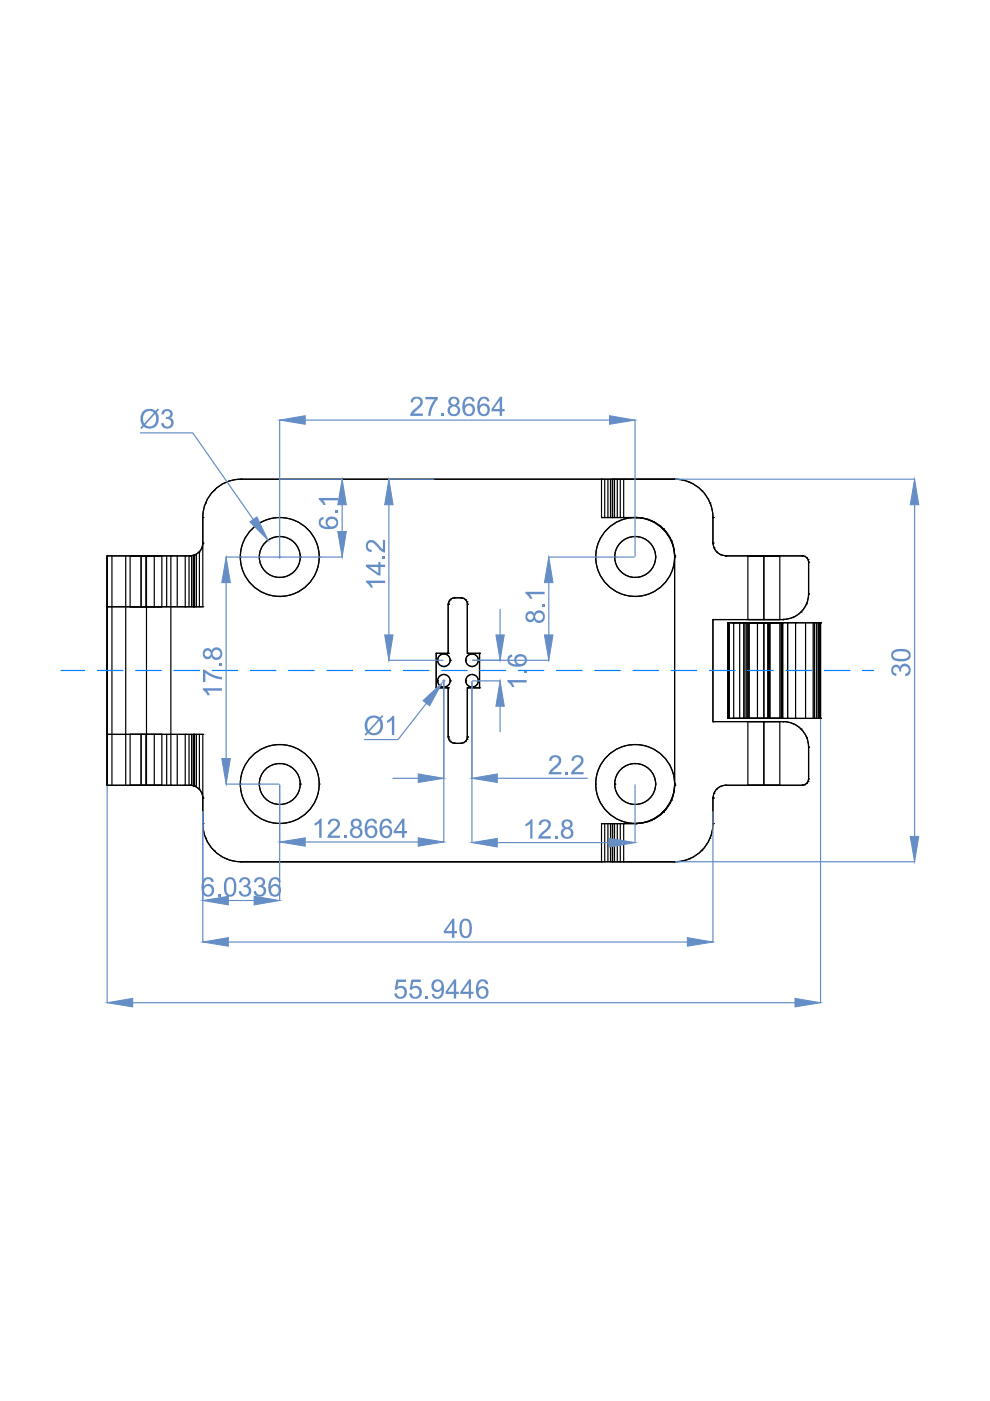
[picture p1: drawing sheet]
<svg xmlns="http://www.w3.org/2000/svg" width="210mm" height="297mm" viewBox="0 0 210 297" stroke-linecap="round" stroke-linejoin="round" font-family="sans-serif">
<g fill="none" stroke="#000" stroke-width=".25">
<path d="M154.3 132v20.3M154.4 132v20.3M154.5 132h-.2h19.6M154.5 132h3.2v20.3h-3.2zM154.5 132h.1M154.5 132v20.3M154.6 132h.1M154.6 132v20.3M155.6 132v20.3M156.8 132v20.3M157.7 132h1.1M157.7 132h.1"/>
<path d="M157.9 132v20.3M158.2 132v20.3M158.6 132h6.7zM158.6 132v20.3M158.8 132h4v20.3h-4zM158.8 132h.1M158.8 132v20.3M160.6 132v20.3M162 132h.1M162 132v20.3M162.8 132h.2v20.3h-.2M162.8 132h.1"/>
<path d="M162.8 132v20.3M162.9 132v20.3M163 132v20.3M163 132h.1M163 132h3M163.2 132h-8h13.5M163.2 132v20.3M163.2 132v20.3h-8h11.8M163.2 132h.1M165.3 132v20.3M165.6 132h.1M165.6 132v20.3"/>
<path d="M165.7 132v20.3M165.8 132v20.3M165.9 132h-.3v20.3M165.9 132l.1 20.3zM165.9 132h.1M165.9 132v20.3M166 132h.1M167 132v20.3h1.7v-20.3M167 132h.1M167 132v20.3M168.7 132h5.3v20.3h-5.3M168.7 132h.1"/>
<path d="M170.8 132v20.3M172.4 132v20.3M172.7 132h.1M172.7 132v20.3M173.1 132v20.3M173.5 132v20.3M173.8 132v20.3M173.9 132h.1M174 132l-.1 20.3M174 132h.1M174 132v20.3M154.5 152.3h-.2h.3"/>
<path d="M154.5 152.3h.1M154.6 152.3h19.4M154.6 152.3h.1M157.7 152.3h1.1M157.7 152.3h.1M158.6 152.3h6.7zM158.8 152.3h.1M162 152.3h.1M162.8 152.3h.1M163 152.3h.1M163 152.3h3M163.2 152.3h.1"/>
<path d="M165.6 152.3h.1M165.9 152.3h.1M165.9 152.3h-.2M166 152.3h.1M167 152.3h.1M168.7 152.3h.1M172.7 152.3h.1M173.9 152.3h.1M173.9 152.3v-20.3v20.3M174 152.3h.1"/>
</g>
<g fill="none" stroke="#000" stroke-width=".25">
<path d="M22.7 117.9h13.5M22.7 117.9h7.2v10.8h-7.2M22.7 117.9v48.6zM22.7 117.9h.1M22.7 117.9v48.6M23.7 117.9v48.6M26.7 117.9v48.6M27.6 117.9h6.7zM27.6 117.9v10.8M29.9 117.9h10.4M29.9 117.9h.1M29.9 117.9v10.8"/>
<path d="M31 117.9h.1M31 117.9v10.8M31.1 117.9v48.6M32.7 117.9v10.8M34.3 117.9v10.8M35.3 117.9v10.8M36.2 117.9h.1M37.6 117.9v10.8M39.3 117.9h.1M39.3 117.9v10.8M40.1 117.9v10.8M40.3 117.9h-4.1v48.6h4.1"/>
<path d="M40.3 117.9h.1M40.6 117.8v10.9M41 117.8v10.9M41.1 117.7l-.8 .2M41.1 117.7h.1M41.1 117.7v11M41.3 117.7v11M41.3 117.6h.1M41.6 117.5v11.2M42.2 117.1h.1M42.3 117v11.7M42.8 116.2h.1"/>
<path d="M43 115.1a2.69 2.69 0 0 1-2.7 2.7M43 115.1v13.6h-1.9v-11a2.76 2.76 0 0 0 1.9-2.6zM43 115.1h.1M43 109.7h.1M43 109.7v5.4M43.6 106.6h.1M45.4 104h.1M48 102.2h.1M50.9 118.1h.1M51.1 101.6h91.9h-13.1M51.1 101.6h.1M51.1 101.6h76.4"/>
<path d="M51.1 101.6a8.1 8.1 0 0 0-8.1 8.1M55 118.1h.1M59.3 109.7h.1M59.3 113.8h.1M63.6 118.1h.1M67.7 118.1h.1M126.3 118.1h.1M127.5 109.7h2.4M127.5 101.6h2.4v8.1M127.5 101.6v8.1h7.1M127.5 101.6h.1M127.5 109.7h.1"/>
<path d="M128.2 101.6v8.1M128.9 101.6v8.1M129.4 101.6v8.1M129.9 109.7h2.3M129.9 101.6h.1M129.9 109.7h.1M129.9 101.6v8.1M130.3 101.6v8.1M130.3 118.1h.1M130.9 101.6v8.1M131.5 101.6v8.1M132.2 101.6v8.1h2.7"/>
<path d="M132.2 101.6h.1M132.2 109.7h.1M134.6 109.7h.1M134.6 113.8h.1M134.6 109.7h.3M134.7 109.7a8.4 8.4 0 0 1 8.3 8.4M134.7 109.7a8.4 8.4 0 0 0-8.4 8.4 8.4 8.4 0 0 0 8.4 8.3 8.4 8.4 0 0 0 8.3-8.3M134.9 109.7h.1M134.9 109.7a8.1 8.1 0 0 1 8.1 8.1M138 110.4h.1M139 118.1h.1M140.7 112.1h.1"/>
<path d="M142.4 114.7h.1M143 117.9h.1M143 117.9v48.6M143 118.1h.1M143 101.6h.1M143.1 101.6a8.1 8.1 0 0 1 8.1 8.1M146.1 102.2h.1M148.8 104h.1M150.5 106.6h.1M151.2 109.7h.1M151.2 115.1h.1M151.2 109.7v5.4"/>
<path d="M151.2 115.1a2.69 2.69 0 0 0 2.7 2.7M151.4 116.2h.1M151.9 117.1h.1M152.8 117.6h.1M153.9 117.9h.1M153.9 117.9h16.2M158.6 117.9h6.7zM158.6 117.9v13.5M162 117.9h.1M162 117.9v13.5M165.3 117.9v13.5M170.1 117.9h.1"/>
<path d="M170.1 117.9a1.33 1.33 0 0 1 1.3 1.3M170.6 117.9h.1M171 118.2h.1M171.3 118.7h.1M171.4 119.2v6.7v-6.7M171.4 119.2h.1M22.7 128.7h.1M22.7 128.7h20.3M27.6 128.7h6.7zM29.9 128.7h9.4M29.9 128.7h.1M31 128.7h.1"/>
<path d="M39.3 128.7h1.8M39.3 128.7h.1M41.1 128.7h.1M43 128.7h.1M59.3 126.5h.1M59.3 122.4h.1M92.5 138.5v7.3M92.5 138.5h.1M92.7 140h.1M94.1 138.6h.1M95 138.5h.1M95 128.1h.1"/>
<path d="M95 128.1v10.4h-2.5M95 128.1v10.4h-2.5v7.3h2.5v10.5M95.2 127.6h.1M95.4 140h.1M95.4 127.2h.1M95.9 126.9h.1M96.4 126.7h1.3M96.4 126.7h.1M96.4 126.7a1.33 1.33 0 0 0-1.3 1.4M97.7 126.7h.1M97.8 126.7a1.33 1.33 0 0 1 1.3 1.4M98.2 126.9h.1"/>
<path d="M98.7 140h.1M98.7 127.2h.1M99 127.6h.1M99.1 138.5h.1M99.1 128.1h.1M99.1 128.1v10.4h2.6M99.1 128.1v10.4h2.6v7.3h-2.6v10.5M100.1 138.6h.1M101.4 140h.1M101.7 138.5h.1M101.7 138.5v7.3M134.6 126.5h.1"/>
<path d="M134.6 122.4h.1M151.2 131.4h.1M158.6 131.4h6.7zM162 131.4h.1M166 131.4h-14.8v21.6h14.8M166 131.4h.1M168.1 130.9h.1M169.8 129.8h.1M171 128h.1M171.4 125.9h.1M171.4 125.9a5.4 5.4 0 0 1-5.4 5.4M22.7 155.7h7.2v10.8h-7.2"/>
<path d="M22.7 155.7h.1M22.7 155.7h20.3M27.6 155.7h6.7zM27.6 155.7v10.8M29.9 155.7h11.2M29.9 155.7h.1M29.9 155.7v10.8M31 155.7h.1M31 155.7v10.8M32.7 155.7v10.8M34.3 155.7v10.8M35.3 155.7v10.8"/>
<path d="M37.6 155.7v10.8M39.3 155.7v10.8h-9.4M39.3 155.7h.1M40.1 155.7v10.8M40.6 155.7v10.8M41 155.7v10.9M41.1 155.7h1.9v13.5a2.76 2.76 0 0 0-1.9-2.6zM41.1 155.7h.1M41.1 155.7v10.9M41.3 155.7v11M41.6 155.7v11.2M42.3 155.7v11.7"/>
<path d="M43 155.7h.1M59.3 157.9h.1M92.5 145.8h2.5v10.5M92.5 145.8h.1M92.7 144.4h.1M94.1 141.4h.1M94.1 143h.1M94.1 145.7h.1M95 145.8h.1M95 156.3h.1M95.1 156.2a1.33 1.33 0 0 0 1.3 1.4M95.2 156.8h.1"/>
<path d="M95.4 144.4h.1M95.4 157.2h.1M95.9 157.5h.1M96.4 157.6h.1M96.4 157.6h1.3M97.7 157.6h.1M98.2 157.5h.1M98.7 144.4h.1M98.7 157.2h.1M99 156.8h.1M99.1 145.8h.1M99.1 156.3h.1"/>
<path d="M99.1 156.2a1.33 1.33 0 0 1-1.3 1.4M100.1 141.4h.1M100.1 143h.1M100.1 145.7h.1M101.4 144.4h.1M101.7 145.8h-2.6v10.5M101.7 145.8h.1M134.6 157.9h.1M151.2 153h.1M158.6 153h6.7zM158.6 153v13.5M162 153h.1"/>
<path d="M162 153v13.5M165.3 153v13.5M166 153h.1M166 153a5.4 5.4 0 0 1 5.4 5.4M168.1 153.4h.1M169.8 154.6h.1M171 156.3h.1M171.4 158.4h.1M22.7 166.5h13.5M22.7 166.5h.1M27.6 166.5h6.7zM29.9 166.5h.1"/>
<path d="M31 166.5h.1M36.2 166.5h.1M39.3 166.5h1M39.3 166.5h.1M40.3 166.5l.8 .1M40.3 166.5h.1M40.3 166.5a2.69 2.69 0 0 1 2.7 2.7M41.1 166.6h.1M41.3 166.7h.1M42.2 167.3h.1M42.8 168.2h.1M43 174.6a8.1 8.1 0 0 0 8.1 8.1"/>
<path d="M43 169.2h.1M43 174.6h.1M43 169.2v5.4M43.6 177.7h.1M50.9 166.2h.1M55 166.2h.1M59.3 174.6h.1M59.3 170.6h.1M59.3 161.9h.1M63.6 166.2h.1M67.7 166.2h.1M126.3 166.2h.1"/>
<path d="M127.5 174.6h2.4v8.1h-2.4M127.5 174.6h.1M128.2 174.6v8.1M128.9 174.6v8.1M129.4 174.6v8.1M129.9 174.6h2.3M129.9 174.6h.1M129.9 174.6v8.1M130.3 174.6v8.1M130.3 166.2h.1M130.9 174.6v8.1M131.5 174.6v8.1"/>
<path d="M132.2 174.6h.1M134.6 174.6h-7.1v8.1M134.6 174.6h.1M134.6 170.6h.1M134.6 161.9h.1M134.6 174.6h.3M134.9 174.6h-2.7v8.1M134.9 174.6h.1M138 174h.1M139 166.2h.1M140.7 172.3h.1M142.4 169.6h.1"/>
<path d="M143 166.2a8.4 8.4 0 0 1-8.3 8.4M143 166.5a8.1 8.1 0 0 1-8.1 8.1M143 166.2a8.4 8.4 0 0 0-8.3-8.3 8.4 8.4 0 0 0-8.4 8.3 8.4 8.4 0 0 0 8.4 8.4M143 166.2h.1M143 166.5h.1M150.5 177.7h.1M151.2 169.2h.1M151.2 174.6h.1M151.2 169.2v5.4M151.2 174.6a8.1 8.1 0 0 1-8.1 8.1M151.4 168.2h.1M151.9 167.3h.1"/>
<path d="M152.8 166.7h.1M153.9 166.5h.1M153.9 166.5h16.2M153.9 166.5a2.69 2.69 0 0 0-2.7 2.7M158.6 166.5h6.7zM162 166.5h.1M170.1 166.5h.1M170.6 166.4h.1M171 166.1h.1M171.3 165.7h.1M171.4 165.1v-6.7v6.7M171.4 165.1h.1"/>
<path d="M171.4 165.1a1.33 1.33 0 0 1-1.3 1.4M45.4 180.3h.1M48 182.1h.1M51.1 182.7h.1M127.5 182.7h-76.4h91.9h-13.1M127.5 182.7h.1M129.9 182.7h.1M132.2 182.7h.1M143 182.7h.1M146.1 182.1h.1M148.8 180.3h.1"/>
<circle cx="59.3" cy="118.1" r="8.4"/>
<circle cx="59.3" cy="118.1" r="4.3"/>
<circle cx="134.7" cy="118.1" r="8.4"/>
<circle cx="134.7" cy="118.1" r="4.3"/>
<circle cx="94.1" cy="140" r="1.33"/>
<circle cx="100.1" cy="140" r="1.33"/>
<circle cx="94.1" cy="144.3" r="1.33"/>
<circle cx="100.1" cy="144.3" r="1.33"/>
<circle cx="59.3" cy="166.2" r="8.4"/>
<circle cx="59.3" cy="166.2" r="4.3"/>
<circle cx="134.7" cy="166.2" r="8.4"/>
<circle cx="134.7" cy="166.2" r="4.3"/>
</g>
<!-- layer: AM_5 -->
<path d="M59.3 89.1v28.8M64.7 89.1h64.5M134.6 89.1v28.8" fill="none" stroke="#658dc6" stroke-width=".25"/>
<g fill="#658dc6" stroke="#658dc6" stroke-width=".21">
<path d="M59.3 89.1l5.4-1v1.9z"/>
<path d="M129.2 88.1l5.4 1-5.4 .9z"/>
</g>
<g fill="#658dc6">
<path d="M87.4 84.5l.6-.4h.7l.5 .2 .3 .4 .1 .6-.2 .6-1.7 1.8h1.9v.5h-2.6l.3-.9 1.6-1.4 .2-.6-.1-.5-.5-.3-.6 .1-.3 .7h-.5z"/>
<path d="M90.2 84.2h2.6v.4l-1.1 1.8-.4 1.8h-.5l.2-1.2 .4-1.1 .8-1.2h-2z"/>
<path d="M93.6 87.6h.6v.6h-.6z"/>
<path d="M95.3 84.5l.6-.4h.6l.5 .2 .4 .5-.1 .8-.5 .4 .6 .4 .2 .8-.2 .5-.6 .4-1.1 .1-.7-.7v-1l.7-.5-.5-.4-.1-.3zM95.6 85.1a.66 .66 0 0 0 1.3 0 .66 .66 0 0 0-1.3 0zM95.4 87a.85 .85 0 0 0 1.7 0 .85 .85 0 0 0-1.7 0z"/>
<path d="M98.6 84.4l.6-.3 .7 .1 .5 .3 .3 .6h-.6v-.3l-.5-.3a1.17 1.17 0 0 0-1.1 1.6l.7-.5h.7l.5 .4 .3 .6v.5l-.5 .9-.5 .2h-.6l-.6-.3-.3-.5-.2-.7 .1-1.2 .3-.8zM99 86.1l-.4 .5 .1 .9 .5 .3h.5l.4-.5v-.8l-.4-.5z"/>
<path d="M101.8 84.4l.4-.2 .7-.1 .4 .1 .4 .6 .1 .3h-.5l-.4-.5-.6-.1-.4 .4-.2 .6v.6l.6-.5h.6l.8 .5 .1 1.1-.1 .5-.6 .5h-1l-.4-.3-.4-.5-.1-1.8 .1-.6zM102.1 86.1l-.3 .6 .1 .7 .4 .4h.6l.4-.4v-.9l-.4-.5z"/>
<path d="M106 84.1h.5v2.6h.5v.5h-.5v1h-.6v-1h-1.7v-.5zM105.9 84.9l-1.2 1.8h1.2z"/>
</g>
<path d="M29.7 91.8h11.2l12.8 18.4" fill="none" stroke="#658dc6" stroke-width=".25"/>
<g fill="#658dc6">
<path d="M34.5 87.1l.5-.3 .7-.1 .4 .2 .5 .7-.1 .6-.4 .4 .4 .2 .3 .4v.6l-.2 .5-.8 .5h-.8l-.6-.4-.3-.7h.6l.2 .5 .3 .2 .7-.1 .4-.4-.1-.7-.4-.3h-.7l.1-.5 .6-.1a.68 .68 0 0 0-.2-1.2 .68 .68 0 0 0-.9 .8l-.5-.1z"/>
<path d="M30.3 87.2l1.1-.5h.9l.7 .4 .4-.5 .3 .2-.5 .6 .4 .9v1.1l-.6 1.1-1.1 .4-.8-.1-.6-.3-.5 .5-.3-.3 .5-.5-.4-.8v-1zM30.9 87.4l-.3 .4-.3 .6 .1 1 .2 .4 2-2.3-.8-.4zM32.9 87.8l-2.1 2.3 .4 .2 .7 .1 .9-.5 .3-.7v-.8z"/>
</g>
<g fill="#658dc6" stroke="#658dc6" stroke-width=".21">
<path d="M53 110.7l1.5-1.1 2.3 5z"/>
<path d="M43 199.7l5.4-.9v1.8z"/>
<path d="M145.7 198.8l5.5 .9-5.5 .9z"/>
</g>
<path d="M59 118.1h.5M59.3 117.9v.5M43 172.1v27.6M151.2 172.1v27.6M48.4 199.7h97.3" fill="none" stroke="#658dc6" stroke-width=".25"/>
<g fill="#658dc6">
<path d="M96 194.8h.3v2.6h.6v.5h-.6v.9h-.5v-.9h-1.7v-.5zM95.8 195.6l-1.2 1.8h1.2z"/>
<path d="M97.7 195.2l.5-.3 .8-.1 .3 .1 .6 .6 .2 1.1-.1 1.2-.3 .7-.4 .3-.9 .1-.5-.2-.3-.5-.2-1.7zM98.3 195.3l-.4 .8v1.5l.4 .8 .5 .1 .4-.2 .3-.5v-1.7l-.2-.6-.2-.2-.6-.1z"/>
</g>
<path d="M143.2 101.6h50.7M193.9 107v70.3M143.2 182.7h50.7" fill="none" stroke="#658dc6" stroke-width=".25"/>
<g fill="#658dc6" stroke="#658dc6" stroke-width=".21">
<path d="M193.9 101.6l.9 5.4h-1.8z"/>
<path d="M193 177.3h1.8l-.9 5.4z"/>
</g>
<g fill="#658dc6">
<path d="M189.3 141.1l.5-.2h.4l.6 .6 .2-.4 .3-.3 .8-.1 .3 .1 .5 .6 .2 1-.5 .7-.6 .3-.1-.5 .3-.2a.81 .81 0 0 0 .3-1 .81 .81 0 0 0-1.1-.4 .81 .81 0 0 0-.3 1.1l-.4-.1-.1-.4a.68 .68 0 0 0-.8-.4 .68 .68 0 0 0-.5 .8 .68 .68 0 0 0 .8 .5l-.1 .5h-.2l-.6-.4-.2-.4v-.9z"/>
<path d="M189.2 138.1l1.3-.5 1.7 .1 .5 .3 .3 .4v1l-.4 .5-.5 .2-1.7 .1-.7-.2-.4-.2-.3-.4v-.8zM189.7 138.3l-.3 .3-.1 .4 .2 .4 .5 .2 1.7 .1 .6-.2 .3-.4v-.5l-.5-.4-1.6-.1z"/>
</g>
<path d="M174 152.5v60.1M22.7 166.7v45.9M28.1 212.6h140.5" fill="none" stroke="#658dc6" stroke-width=".25"/>
<g fill="#658dc6" stroke="#658dc6" stroke-width=".21">
<path d="M22.7 212.6l5.4-.9v1.8z"/>
<path d="M168.6 211.7l5.4 .9-5.4 .9z"/>
</g>
<g fill="#658dc6">
<path d="M84.1 207.7h2v.5h-1.6l-.2 1.1 .6-.3 .6 .1 .5 .4 .3 .5-.2 1.1-.4 .5-.5 .2-1-.2-.6-.8v-.1l.5-.1 .3 .6 .6 .2 .5-.3 .3-.5-.1-.6-.3-.4-.7-.1-.6 .3h-.4z"/>
<path d="M87.2 207.7h2v.5h-1.6l-.2 1.1 .7-.3 .6 .1 .7 .7v.8l-.1 .4-.3 .5-.6 .3-1-.2-.6-.7-.1-.2 .6-.1 .4 .7 .5 .1 .3-.2 .4-.5v-.6l-.5-.6h-.6l-.5 .3h-.4z"/>
<path d="M90.2 211.1h.5v.6h-.5z"/>
<path d="M91.7 208.1l.6-.4 .7-.1 .5 .3 .5 .6 .1 .6v1.6l-.4 .6-.7 .5-.9-.2-.4-.3-.1-.5 .4-.1 .4 .6h.6l.5-.4 .1-1.1-.7 .5h-.7l-.4-.3-.3-.7v-.6zM92.4 208.2l-.4 .5 .1 .8 .4 .3h.6l.4-.3v-.9l-.5-.5z"/>
<path d="M96.3 207.6h.4v2.7h.6v.4h-.6v1h-.5v-1h-1.7v-.4zM96.2 208.4l-1.3 1.9h1.3z"/>
<path d="M99.5 207.6h.4v2.7h.5v.4h-.5v1h-.5v-1h-1.8v-.4zM99.4 208.4l-1.3 1.9h1.3z"/>
<path d="M101.3 208.2l.6-.5 .7-.1 .6 .3 .2 .4 .1 .4h-.5l-.4-.6h-.5l-.4 .3-.2 .5-.1 .7 .5-.4 .7-.1 .5 .2 .3 .4 .2 .4-.1 .8-.2 .4-.5 .4h-1.1l-.6-.7-.2-1.7zM101.8 209.6l-.3 .5v.7l.4 .5h.7l.5-.6-.1-.7-.4-.4z"/>
</g>
<path d="M100.2 140h5.8M106 129.2v5.4M100.2 144.4h5.8M106 149.7v5.5" fill="none" stroke="#658dc6" stroke-width=".25"/>
<g fill="#658dc6">
<path d="M107.6 144.2h4.1v.5h-3.2l.6 1h-.5l-.4-.7-.6-.5z"/>
<path d="M111.1 142.1h.6v.5h-.6z"/>
<path d="M107.8 139.1l.8-.4v.5l-.3 .2a.86 .86 0 0 0-.2 1 .86 .86 0 0 0 .9 .4h.5l-.4-.4-.1-.8 .2-.4 .4-.3 1-.2 .5 .2 .5 .4 .1 .9-.4 .8-.6 .3-1.4 .1-.8-.2-.7-.6-.2-.8zM109.7 139.4l-.2 .3v.4l.3 .5 .8 .2 .6-.4 .1-.7-.4-.4-.8-.1z"/>
</g>
<g fill="#658dc6" stroke="#658dc6" stroke-width=".21">
<path d="M105.1 134.6h1.8l-.9 5.4z"/>
<path d="M106 144.4l.9 5.3h-1.8z"/>
</g>
<path d="M90.4 149.1l-6 7.7h-7.1" fill="none" stroke="#658dc6" stroke-width=".25"/>
<g fill="#658dc6">
<path d="M82.1 152.8l.6-.4 .6-.6h.3v4h-.5v-3.1l-.9 .5z"/>
<path d="M77.9 152.2l.7-.4 .6-.1 .7 .1 .6 .3 .5-.5 .3 .2-.5 .6 .3 .7 .1 1.2-.3 .8-.6 .5-1 .3-.7-.1-.6-.4-.4 .6-.3-.3 .5-.5-.4-.6-.1-1.1 .2-.6zM78.1 152.7l-.2 .8v.6l.2 .7 2.1-2.3-.5-.3-.6-.1-.7 .3zM80.4 152.8l-2.1 2.3 .6 .3h.5l.6-.1 .3-.4 .3-.6v-.9z"/>
</g>
<g fill="#658dc6" stroke="#658dc6" stroke-width=".21">
<path d="M89.7 148.5l4-3.7-2.6 4.8z"/>
<path d="M88.7 164.1l5.4 .9-5.4 .9z"/>
<path d="M100.1 165l5.3-.9v1.8z"/>
</g>
<path d="M93.8 144.4h.5M94.1 144.1v20.9M100.1 144.5v20.5M83.3 165h5.4M105.4 165h19.1" fill="none" stroke="#658dc6" stroke-width=".25"/>
<g fill="#658dc6">
<path d="M116.7 160.5l.5-.3 .7-.1 .5 .1 .5 .5 .1 .8-.3 .6-1.7 1.6h2v.5h-2.7l.4-.9 1.3-1.2 .4-.6a.77 .77 0 0 0-.7-1 .77 .77 0 0 0-.8 .8h-.5z"/>
<path d="M119.8 163.6h.6v.6h-.6z"/>
<path d="M121.5 160.4l.5-.3h.7l.4 .1 .5 .5 .1 .8-.2 .5-1.8 1.7h2v.5h-2.6l.2-.7 1.6-1.6 .3-.5a.77 .77 0 0 0-.7-.9 .77 .77 0 0 0-.8 .8h-.6z"/>
</g>
<g fill="none" stroke="#007fff" stroke-width=".25">
<path d="M12.9 142.2h5M20.6 142.2h5.5M28.8 142.2h5.4M36.9 142.2h5.4M45 142.2h5.4M53.1 142.2h5.4M61.2 142.2h5.4M69.3 142.2h5.4M77.5 142.2h5.3M85.5 142.2h5.5M93.7 142.2h5.3M101.8 142.2h5.4"/>
<path d="M109.9 142.2h5.4M118 142.2h5.4M126.1 142.2h5.4M134.2 142.2h5.4M142.3 142.2h5.4M150.4 142.2h5.5M158.6 142.2h5.3M166.7 142.2h5.4M174.8 142.2h5.4M182.9 142.2h2.3"/>
</g>
<!-- layer: AM_5 -->
<path d="M47.9 118.1h11.2M47.9 123.5v37.3M47.9 166.2h11.2" fill="none" stroke="#658dc6" stroke-width=".25"/>
<g fill="#658dc6" stroke="#658dc6" stroke-width=".21">
<path d="M47.9 118.1l.9 5.4h-1.8z"/>
<path d="M47 160.8h1.8l-.9 5.4z"/>
</g>
<g fill="#658dc6">
<path d="M43 145.9h4.1v.5h-3.2l.6 1h-.5l-.5-.7-.5-.4z"/>
<path d="M43 142h.5l.6 .5 1.4 .7 1.6 .4v.5l-2.1-.5-1.5-1v2h-.5z"/>
<path d="M46.5 140.6h.6v.6h-.6z"/>
<path d="M43.3 137.8l.3-.3 .6-.1 .3 .1 .4 .5 .4-.6 .4-.2 .7 .1 .7 .7v1.1l-.4 .6-.5 .2-.9-.1-.4-.7-.3 .5-.8 .1-.3-.1-.5-.5v-.8zM43.4 138.6a.67 .67 0 0 0 1.3 0 .67 .67 0 0 0-1.3 0zM45.1 138.6a.81 .81 0 0 0 1.6 0 .81 .81 0 0 0-1.6 0z"/>
</g>
<path d="M94.1 144.5v34M59.3 166.4v12.1M64.7 178.5h24" fill="none" stroke="#658dc6" stroke-width=".25"/>
<g fill="#658dc6" stroke="#658dc6" stroke-width=".21">
<path d="M59.3 178.5l5.4-.9v1.8z"/>
<path d="M88.7 177.6l5.4 .9-5.4 .9z"/>
</g>
<g fill="#658dc6">
<path d="M66.7 174.6l.6-.3 .6-.7h.3v4h-.5v-3.1l-1 .5z"/>
<path d="M69.9 173.9l.4-.3h.8l.6 .3 .3 .3 .1 .3-.1 .8-1.9 1.9h2v.4h-2.7l.2-.6 1.7-1.6 .3-.6-.1-.5-.5-.3-.7 .2-.3 .6h-.5z"/>
<path d="M72.9 177.1h.6v.5h-.6z"/>
<path d="M74.6 173.9l.4-.2 .8-.1 .6 .2 .3 .5v.7l-.6 .4 .6 .5 .2 .8-.2 .5-.6 .4h-1.1l-.8-.7 .1-.9 .3-.4 .4-.2-.4-.2-.2-.4v-.4zM74.9 174.6a.65 .65 0 0 0 1.3 0 .65 .65 0 0 0-1.3 0zM74.7 176.5a.82 .82 0 0 0 1.6 0 .82 .82 0 0 0-1.6 0z"/>
<path d="M77.7 174.1l.6-.4 .7-.1 .7 .3 .2 .7h-.5l-.1-.4-.3-.2a1.13 1.13 0 0 0-1.2 1.6l.4-.4 .4-.2h.6l.4 .3 .4 .7v.6l-.3 .7-.6 .4h-.5l-.6-.2-.4-.3-.2-.7-.1-1.2zM78.1 175.7l-.2 .6 .1 .6 .6 .4 .6-.2 .3-.5-.2-.9-.6-.3z"/>
<path d="M81.1 173.9l.6-.3 .8 .1 .4 .3 .2 .6h-.5l-.1-.1a.8 .8 0 0 0-.9-.5 .8 .8 0 0 0-.6 .9v.7l.4-.5 .7-.1 .5 .2 .4 .4 .1 1.1-.6 .8-.4 .2h-.6l-.5-.3-.4-.6-.1-1.7 .2-.7zM81.3 175.7l-.2 .4v.7l.5 .4h.6l.4-.5v-.8l-.7-.5z"/>
<path d="M85.3 173.6h.5v2.6h.5v.5h-.5v.9h-.6v-.9h-1.7v-.5zM85.2 174.4l-1.2 1.8h1.2z"/>
</g>
<path d="M100.1 144.5v34.1M105.4 178.6h23.8M134.6 166.4v12.2" fill="none" stroke="#658dc6" stroke-width=".25"/>
<g fill="#658dc6" stroke="#658dc6" stroke-width=".21">
<path d="M100.1 178.6l5.3-.8v1.8z"/>
<path d="M129.2 177.8l5.4 .8-5.4 1z"/>
</g>
<g fill="#658dc6">
<path d="M111.4 174.8l.7-.5 .5-.6h.3v4.1h-.5v-3.2l-1 .6z"/>
<path d="M114.5 174.2l.5-.4 .5-.1 .7 .2 .5 .4 .1 .8-.2 .4-1.8 1.8h2v.5h-2.7l.3-.8 1.5-1.4 .4-.6-.1-.5-.6-.4-.6 .1-.3 .7h-.5z"/>
<path d="M117.6 177.2h.6v.6h-.6z"/>
<path d="M119.3 174.1l.6-.4h.7l.4 .2 .4 .5-.1 .8-.5 .4 .7 .5 .1 .8-.4 .6-.5 .3h-1.1l-.7-.8 .1-.9 .2-.3 .5-.2-.5-.3-.1-.3v-.5zM119.6 174.8a.65 .65 0 0 0 1.3 0 .65 .65 0 0 0-1.3 0zM119.4 176.6a.85 .85 0 0 0 1.7 0 .85 .85 0 0 0-1.7 0z"/>
</g>
<path d="M82.5 101.6h9.5M82.5 107v27.6M82.5 140h11.4" fill="none" stroke="#658dc6" stroke-width=".25"/>
<g fill="#658dc6" stroke="#658dc6" stroke-width=".21">
<path d="M82.5 101.6l.8 5.4h-1.7z"/>
<path d="M81.6 134.6h1.7l-.8 5.4z"/>
</g>
<g fill="#658dc6">
<path d="M77.6 123.1h4v.5h-3.1l.6 .9-.5 .1-.3-.6-.7-.6z"/>
<path d="M81.1 117.8h.5v.6h-.5z"/>
<path d="M77.9 114.8l.7-.3 .7 .1 1.9 1.9v-2h.4v2.7l-.8-.4-1.7-1.7-.6-.1a.78 .78 0 0 0-.5 .9 .78 .78 0 0 0 .8 .6v.6h-.2l-.5-.2-.4-.4-.1-1.1z"/>
<path d="M77.6 119.7h2.6v-.5h.5v.5h.9v.5h-.9v1.8h-.5l-2.6-1.9zM78.4 120.2l1.8 1.3v-1.3z"/>
</g>
<path d="M116.4 118.1h18.1M100.2 140h16.2M116.4 123.5v11.1" fill="none" stroke="#658dc6" stroke-width=".25"/>
<g fill="#658dc6" stroke="#658dc6" stroke-width=".21">
<path d="M116.4 118.1l.8 5.4h-1.8z"/>
<path d="M115.4 134.6h1.8l-.8 5.4z"/>
</g>
<g fill="#658dc6">
<path d="M114.9 128.1h.6v.6h-.6z"/>
<path d="M111.4 125.5h4.1v.5h-3.2l.6 1h-.5l-.4-.6-.6-.6z"/>
<path d="M111.6 130l.4-.3 .6-.1 .3 .1 .4 .5 .4-.7 .4-.1 .7 .1 .7 .7v1.1l-.5 .6-.4 .2-.9-.1-.4-.7-.6 .6h-.7l-.4-.4-.2-.4v-.6zM111.8 130.8a.65 .65 0 0 0 1.3 0 .65 .65 0 0 0-1.3 0zM113.5 130.7a.83 .83 0 0 0 1.6 0 .83 .83 0 0 0-1.6 0z"/>
</g>
<path d="M59.4 101.6h13.1M59.5 118.1h13M72.5 107v5.7" fill="none" stroke="#658dc6" stroke-width=".25"/>
<g fill="#658dc6" stroke="#658dc6" stroke-width=".21">
<path d="M72.5 101.6l.9 5.4h-1.8z"/>
<path d="M71.6 112.7h1.8l-.9 5.4z"/>
</g>
<g fill="#658dc6">
<path d="M71.1 108.2h.6v.6h-.6z"/>
<path d="M67.6 105.6h4.1v.5h-3.2l.6 1h-.5l-1-1.2z"/>
<path d="M67.7 110.1l.4-.3 .5-.2v.5l-.5 .3-.1 .6 .5 .5 1 .2-.5-.7 .1-.8 .3-.3 .5-.3h1l.7 .6 .1 .9-.3 .6-.7 .4-1.6 .1-.6-.1-.8-.7-.1-.4zM69.7 110.3l-.2 .7 .4 .5 .8 .1 .6-.5v-.6l-.4-.4-.7-.1z"/>
</g>
<path d="M43 172.1v18.8M59.3 166.4v24.5M48.4 190.9h5.5" fill="none" stroke="#658dc6" stroke-width=".25"/>
<g fill="#658dc6" stroke="#658dc6" stroke-width=".21">
<path d="M43 190.9l5.4-.9v1.9z"/>
<path d="M53.9 190l5.4 .9-5.4 1z"/>
</g>
<g fill="#658dc6">
<path d="M46.2 189.5h.5v.5h-.5z"/>
<path d="M50.9 186.4l.8-.4 1 .2 .4 .6v.4l-.3 .5-.3 .1 .6 .4 .2 .5-.1 .7-.5 .5-.5 .2-.9-.1-.6-.5-.1-.5 .5-.1 .3 .6 .3 .2 .7-.1 .3-.5v-.5l-.3-.4-.8-.1 .1-.4 .6-.2a.68 .68 0 0 0-.2-1.1 .68 .68 0 0 0-.9 .7l-.5-.1z"/>
<path d="M54 186.5l.6-.5h.6l.7 .2 .3 .6v.6l-.5 .4 .5 .3 .2 .3-.1 1-.6 .6-.9 .1-.8-.4-.2-.7 .5-.1 .2 .5 .3 .3 .8-.2 .3-.5-.1-.5-.4-.4h-.6v-.4l.5-.1a.69 .69 0 0 0 0-1.2 .69 .69 0 0 0-1 .7l-.5-.1z"/>
<path d="M43.3 186.3l.7-.3 .7 .1 .4 .3 .2 .6h-.5v-.1a.77 .77 0 0 0-.9-.5 .77 .77 0 0 0-.6 .9l-.1 .7 .3-.4 .6-.2 .6 .1 .5 .5 .2 .3v.8l-.2 .5-.5 .4-.4 .1-.7-.1-.6-.4-.1-.3-.2-1.8 .2-.6zM43.6 188l-.3 .5v.6l.5 .6h.6l.4-.5v-.9l-.4-.4z"/>
<path d="M47.9 186.4l.5-.4h.8l.4 .3 .4 .7 .1 1.8-.3 .8-.5 .4h-1l-.6-.6-.2-.7v-1.3zM48.4 186.5l-.4 .9v1.6l.4 .6 .6 .1 .3-.2 .3-.6v-1.7l-.2-.4-.3-.3-.5-.1z"/>
<path d="M57.3 186.4l.6-.4h.8l.6 .4 .2 .6h-.5v-.1a.81 .81 0 0 0-1.1-.4 .81 .81 0 0 0-.5 1v.5l.4-.5 .4-.1 .7 .1 .5 .5 .1 .3v.8l-.2 .5-.4 .4-.4 .1-.7-.1-.6-.4-.1-.3-.2-1.8zM57.7 188.1l-.2 .4 .1 .7 .4 .5h.6l.4-.6v-.8l-.5-.4h-.4z"/>
</g>
</svg>
